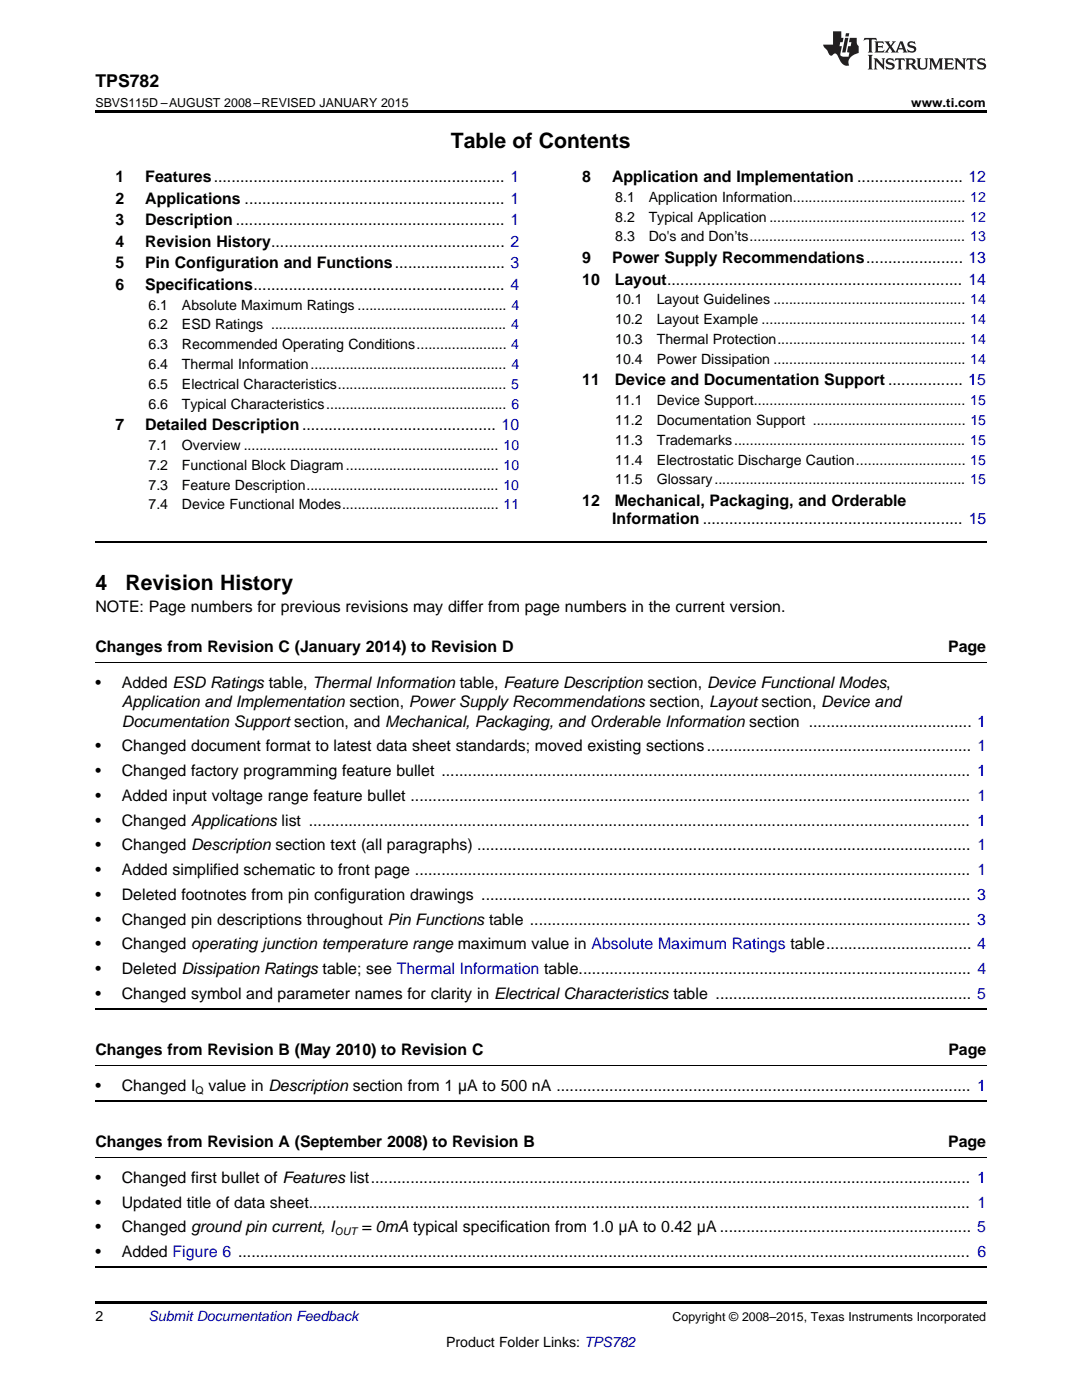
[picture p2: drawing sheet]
<svg xmlns="http://www.w3.org/2000/svg" width="216mm" height="279mm" viewBox="0 0 216 279" stroke-linecap="round" stroke-linejoin="round" font-family="sans-serif">
<defs><g id="words">
<g font-size="4.2">
<text x="90" y="29.6">Table of Contents</text>
<text x="19" y="117.8">4</text>
<text x="25" y="117.8">Revision History</text>
</g>
<text font-size="3.5" x="19" y="17.3">TPS782</text>
<g font-size="3.2">
<text x="23" y="36.3">1</text>
<text x="23" y="40.6">2</text>
<text x="29" y="36.3">Features.................................................................. 1</text>
<text x="29" y="40.6">Applications ........................................................... 1</text>
<text x="116.2" y="36.3">8</text>
<text x="122.1" y="36.3">Application and Implementation ........................ 12</text>
<text x="23" y="44.9">3</text>
<text x="29" y="44.9">Description ............................................................. 1</text>
<text x="23" y="49.2">4</text>
<text x="23" y="53.6">5</text>
<text x="29" y="49.2">Revision History..................................................... 2</text>
<text x="29" y="53.6">Pin Configuration and Functions......................... 3</text>
<text x="116.2" y="52.5">9</text>
<text x="122.1" y="52.5">Power Supply Recommendations...................... 13</text>
<text x="23" y="57.9">6</text>
<text x="29" y="57.9">Specifications......................................................... 4</text>
<text x="116.2" y="56.8">10</text>
<text x="122.7" y="56.8">Layout................................................................... 14</text>
<text x="116.2" y="76.9">11</text>
<text x="122.7" y="76.9">Device and Documentation Support ................. 15</text>
<text x="23" y="85.9">7</text>
<text x="29" y="85.9">Detailed Description............................................ 10</text>
<text x="116.2" y="101">12</text>
<text x="122.7" y="101">Mechanical, Packaging, and Orderable</text>
<text x="122.2" y="104.5">Information ........................................................... 15</text>
<text x="19" y="122.1">NOTE: Page numbers for previous revisions may differ from page numbers in the current version.</text>
<text x="19" y="130.2">Changes from Revision C (January 2014) to Revision D</text>
<text x="189.2" y="130.2">Page</text>
<text x="19" y="137.3">•</text>
<text x="24.3" y="137.3">Added ESD Ratings table, Thermal Information table, Feature Description section, Device Functional Modes,</text>
<text x="24.3" y="141.1">Application and Implementation section, Power Supply Recommendations section, Layout section, Device and</text>
<text x="19" y="150">•</text>
<text x="24.3" y="150">Changed document format to latest data sheet standards; moved existing sections............................................................ 1</text>
<text x="24.3" y="145">Documentation Support section, and Mechanical, Packaging, and Orderable Information section ..................................... 1</text>
<text x="19" y="154.9">•</text>
<text x="24.3" y="154.9">Changed factory programming feature bullet ........................................................................................................................ 1</text>
<text x="19" y="159.8">•</text>
<text x="24.3" y="159.8">Added input voltage range feature bullet ............................................................................................................................... 1</text>
<text x="19" y="164.8">•</text>
<text x="24.3" y="164.8">Changed Applications list ...................................................................................................................................................... 1</text>
<text x="19" y="169.7">•</text>
<text x="24.3" y="169.7">Changed Description section text (all paragraphs) ................................................................................................................ 1</text>
<text x="19" y="174.7">•</text>
<text x="19" y="179.6">•</text>
<text x="24.3" y="174.7">Added simplified schematic to front page .............................................................................................................................. 1</text>
<text x="24.3" y="179.6">Deleted footnotes from pin configuration drawings ............................................................................................................... 3</text>
<text x="19" y="184.5">•</text>
<text x="24.3" y="184.5">Changed pin descriptions throughout Pin Functions table .................................................................................................... 3</text>
<text x="19" y="189.5">•</text>
<text x="24.3" y="189.5">Changed operating junction temperature range maximum value in Absolute Maximum Ratings table................................. 4</text>
<text x="19" y="194.4">•</text>
<text x="24.3" y="194.4">Deleted Dissipation Ratings table; see Thermal Information table......................................................................................... 4</text>
<text x="19" y="199.4">•</text>
<text x="24.3" y="199.4">Changed symbol and parameter names for clarity in Electrical Characteristics table .......................................................... 5</text>
<text x="19" y="210.6">Changes from Revision B (May 2010) to Revision C</text>
<text x="189.2" y="210.6">Page</text>
<text x="19" y="217.7">•</text>
<text x="24.3" y="217.7">Changed I</text>
<text x="41.6" y="217.7">value in Description section from 1 µA to 500 nA .............................................................................................. 1</text>
<text x="19" y="229">Changes from Revision A (September 2008) to Revision B</text>
<text x="189.2" y="229">Page</text>
<text x="19" y="236">•</text>
<text x="24.3" y="236">Changed first bullet of Features list........................................................................................................................................ 1</text>
<text x="19" y="241">•</text>
<text x="19" y="245.9">•</text>
<text x="24.3" y="241">Updated title of data sheet...................................................................................................................................................... 1</text>
<text x="24.3" y="245.9">Changed ground pin current, I</text>
<text x="72.1" y="245.9">= 0mA typical specification from 1.0 μA to 0.42 μA ......................................................... 5</text>
<text x="19" y="250.9">•</text>
<text x="24.3" y="250.9">Added Figure 6 ...................................................................................................................................................................... 6</text>
</g>
<g font-size="2.8">
<text x="122.8" y="40.3">8.1</text>
<text x="129.4" y="40.3">Application Information............................................ 12</text>
<text x="122.8" y="44.2">8.2</text>
<text x="129.4" y="44.2">Typical Application .................................................. 12</text>
<text x="122.8" y="48.2">8.3</text>
<text x="129.4" y="48.2">Do's and Don’ts....................................................... 13</text>
<text x="29.6" y="61.8">6.1</text>
<text x="29.6" y="65.8">6.2</text>
<text x="36.3" y="61.8">Absolute Maximum Ratings ...................................... 4</text>
<text x="36.3" y="65.8">ESD Ratings ............................................................ 4</text>
<text x="122.8" y="60.7">10.1</text>
<text x="122.8" y="64.7">10.2</text>
<text x="131" y="60.7">Layout Guidelines ................................................. 14</text>
<text x="131" y="64.7">Layout Example .................................................... 14</text>
<text x="29.6" y="69.7">6.3</text>
<text x="36.3" y="69.7">Recommended Operating Conditions....................... 4</text>
<text x="122.8" y="68.7">10.3</text>
<text x="131" y="68.7">Thermal Protection................................................ 14</text>
<text x="29.6" y="73.7">6.4</text>
<text x="29.6" y="77.6">6.5</text>
<text x="36.3" y="73.7">Thermal Information.................................................. 4</text>
<text x="36.3" y="77.6">Electrical Characteristics........................................... 5</text>
<text x="122.8" y="72.6">10.4</text>
<text x="131" y="72.6">Power Dissipation ................................................. 14</text>
<text x="29.6" y="81.6">6.6</text>
<text x="36.3" y="81.6">Typical Characteristics.............................................. 6</text>
<text x="122.8" y="80.9">11.1</text>
<text x="131" y="80.9">Device Support...................................................... 15</text>
<text x="29.6" y="89.8">7.1</text>
<text x="36.3" y="89.8">Overview ................................................................. 10</text>
<text x="122.8" y="84.8">11.2</text>
<text x="122.8" y="88.8">11.3</text>
<text x="131" y="84.8">Documentation Support ....................................... 15</text>
<text x="131" y="88.8">Trademarks........................................................... 15</text>
<text x="29.6" y="93.8">7.2</text>
<text x="36.3" y="93.8">Functional Block Diagram....................................... 10</text>
<text x="122.8" y="92.7">11.4</text>
<text x="131" y="92.7">Electrostatic Discharge Caution............................ 15</text>
<text x="29.6" y="97.7">7.3</text>
<text x="29.6" y="101.7">7.4</text>
<text x="36.3" y="97.7">Feature Description................................................. 10</text>
<text x="36.3" y="101.7">Device Functional Modes........................................ 11</text>
<text x="122.8" y="96.7">11.5</text>
<text x="131" y="96.7">Glossary................................................................ 15</text>
<text x="19" y="263.6">2</text>
<text x="89" y="268.9">Product Folder Links: TPS782</text>
</g>
<text font-size="2.8" fill="#0000c8" x="29.6" y="263.6">Submit Documentation Feedback</text>
<g font-size="2.5">
<text x="19" y="21.4">SBVS115D –AUGUST 2008–REVISED JANUARY 2015</text>
<text x="181.8" y="21.4">www.ti.com</text>
<text x="134.2" y="263.6">Copyright © 2008–2015, Texas Instruments Incorporated</text>
</g>
<g font-size="2.1">
<text x="39" y="218.3">Q</text>
<text x="66.7" y="246.6">OUT</text>
</g>
</g></defs>
<path d="M19 22h177.8v.5h-177.8zM19 259.7h177.8v.5h-177.8z" fill="#000"/>
<path d="M19 108.2h177.8M19 219.6h177.8M19 201.3h177.8M19 252.8h177.8" fill="none" stroke="#000" stroke-width=".35"/>
<path d="M19 132.3h177.8M19 212.7h177.8M19 231.1h177.8" fill="none" stroke="#000" stroke-width=".2"/>
<g fill="#231f20">
<path d="M172.5 7.6l-.1 .5 .4-.2h.6v.1v2.1l-.2 .4h.9l-.2-.4v-2.1l.1-.1h.5l.5 .2-.2-.5zM174.5 8.3l.2 .3v1.5l-.2 .4h1.8l.2-.6a1.04 1.04 0 0 1-1.3 .2v-.7h.6l.3 .2v-.6l-.3 .2h-.6v-.6l.8-.1 .4 .3-.2-.5zM176.5 8.3l.9 1.1-.9 1.1h.8l-.2-.2 .4-.7 .5 .7-.2 .2h1.5l-.2-.2 .2-.4h.9l.1 .4-.2 .2h1l-.3-.3-.7-1.9h-.5l-.9 2-.8-1 .9-1h-.8l.1 .3-.4 .5-.3-.6 .1-.2zM179.7 8.6l.4 1h-.7zM181.3 8.4a.63 .63 0 0 0-.2 .7 .63 .63 0 0 0 .6 .4l.6 .2 .1 .2a.75 .75 0 0 1-.7 .4 .75 .75 0 0 1-.6-.5l.1 .7 .1-.1a1.11 1.11 0 0 0 1.5-.6 1.13 1.13 0 0 0-1.2-.8l-.1-.4a1.04 1.04 0 0 1 1.2 .2l-.2-.5-.2 .1-.4-.2zM173.2 10.9l.2 .4v2.2l-.2 .4h1l-.3-.4v-2.2l.3-.4zM174.3 11.6l.3 .4v1.5l-.3 .4h.8l-.2-.4v-1.3l1.5 1.7v-1.9l.2-.4h-.7l.2 .4v.9l-1.1-1.3zM177 11.8a.62 .62 0 0 0-.2 .7 .62 .62 0 0 0 .6 .4l.6 .1 .1 .3a.76 .76 0 0 1-.7 .3 .76 .76 0 0 1-.7-.4l.2 .7 .1-.1a1.11 1.11 0 0 0 1.5-.6 1.13 1.13 0 0 0-1.2-.8l-.1-.4a1.04 1.04 0 0 1 1.2 .2l-.2-.6-.2 .1-.5-.1zM178.7 11.6l-.2 .6a.61 .61 0 0 1 .8-.3v1.6l-.2 .4h.9l-.2-.4v-1.6a.63 .63 0 0 1 .7 .3l-.1-.6zM180.6 11.6l.3 .4v1.5l-.3 .4h1l-.2-.2-.1-.8 .6 .2a.76 .76 0 0 0 1.2 .7l-1-1a.58 .58 0 0 0 .6-.5 .58 .58 0 0 0-.5-.6zM181.4 11.9h.1a.45 .45 0 0 1 .5 .1 .45 .45 0 0 1 .1 .5l-.8 .2zM182.9 11.6l.2 .2a2.17 2.17 0 0 0 .3 1.9 .99 .99 0 0 0 1.6-.6v-1.1l.2-.4h-.7l.2 .2a1.92 1.92 0 0 1-.2 1.8 .6 .6 0 0 1-.9-.5v-1.1l.2-.4zM185.4 11.6l.2 .4v1.5l-.2 .4h.7l-.2-.4v-1.4l.8 1.8 .8-1.8v1.4l-.2 .4h.9l-.2-.4v-1.5l.2-.4h-.8l-.6 1.5-.6-1.5zM188.4 11.6l.2 .4v1.5l-.2 .4h1.8l.1-.6a1.04 1.04 0 0 1-1.2 .1v-.6h.5l.4 .2v-.6l-.4 .2h-.5v-.7h.8l.3 .3-.1-.6zM190.5 11.6l.2 .4v1.5l-.2 .4h.7l-.2-.4v-1.3l1.5 1.7v-1.9l.2-.4h-.7l.2 .4v.9l-1.1-1.3zM192.9 11.6l-.1 .6a.61 .61 0 0 1 .7-.3l.1 1.6-.3 .4h1l-.3-.4 .1-1.6a.63 .63 0 0 1 .7 .3l-.1-.6zM195.2 11.8a.62 .62 0 0 0-.2 .7 .62 .62 0 0 0 .6 .4l.6 .1 .1 .3a.76 .76 0 0 1-.7 .3 .76 .76 0 0 1-.6-.4l.1 .7 .1-.1a1.11 1.11 0 0 0 1.6-.6 1.13 1.13 0 0 0-1.3-.8l-.1-.4a1.04 1.04 0 0 1 1.2 .2l-.1-.6-.2 .1-.5-.1z"/>
<path d="M166.2 6.3v2.6h-1.9v.4l.8 .9a.91 .91 0 0 0 1 .8 .56 .56 0 0 1 .5-.3 .56 .56 0 0 1 .5 .3l.4 .8a1.53 1.53 0 0 0 1.9 1.2 1.54 1.54 0 0 1 1-2.1l.9-.3v-1.4a1.52 1.52 0 0 1-.4-1.6h-1.3l-.2 .8h.5l-.2 .8h-.5l-.1 1v.2l.4 .1-.2 .8a1.93 1.93 0 0 1-1.6-.3l.3-1.8h-.5l.2-.8h.4l.2-.8h-.4v-1.3zM168.6 7.6l-.6 2.9h.7l.6-2.9zM168.8 6.6l-.1 .7h.6l.2-.7z"/>
</g>
<use href="#words"/>
</svg>
